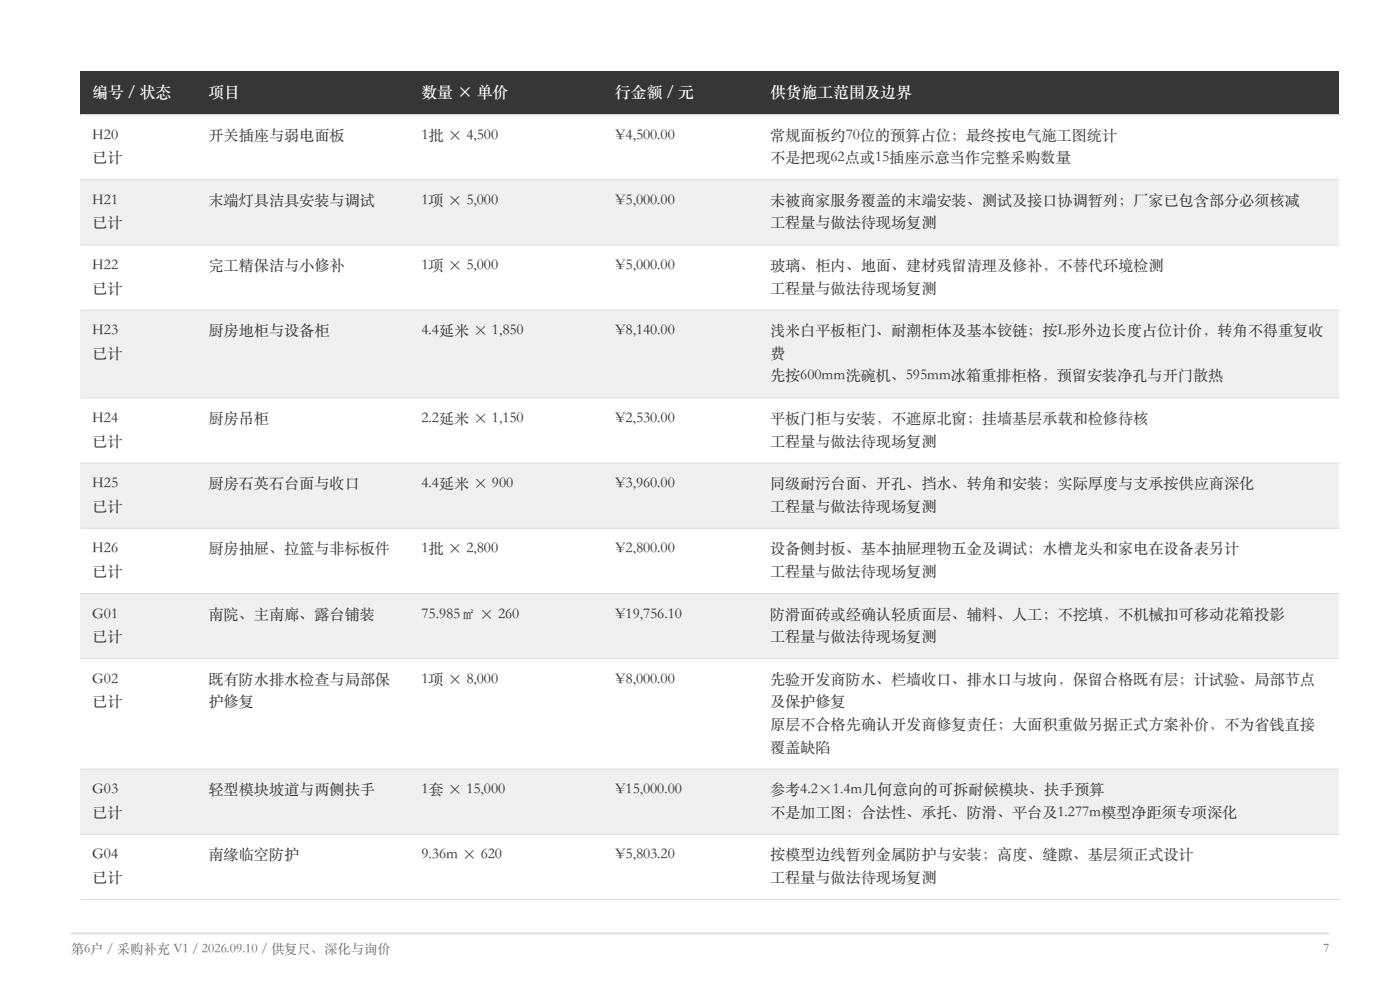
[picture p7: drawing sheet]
<svg xmlns="http://www.w3.org/2000/svg" width="297mm" height="210mm" viewBox="0 0 297 210" stroke-linecap="round" stroke-linejoin="round" font-family="sans-serif">
<defs><g id="words">
<g font-size="3.4" fill="#fff">
<text x="19.6" y="20.6">编号 / 状态</text>
<text x="44.2" y="20.6">项目</text>
<text x="89.4" y="20.6">数量 × 单价</text>
<text x="130.5" y="20.6">行金额 / 元</text>
<text x="163.4" y="20.6">供货施工范围及边界</text>
</g>
<g font-size="3.2" fill="#263d38">
<text x="19.6" y="29.6">H20</text>
<text x="44.2" y="29.6">开关插座与弱电面板</text>
<text x="89.4" y="29.6">1批 × 4,500</text>
<text x="130.5" y="29.6">¥4,500.00</text>
<text x="163.4" y="29.6">常规面板约70位的预算占位；最终按电气施工图统计</text>
<text x="19.6" y="34.4">已计</text>
<text x="163.4" y="34.4">不是把现62点或15插座示意当作完整采购数量</text>
<text x="19.6" y="43.4">H21</text>
<text x="44.2" y="43.4">末端灯具洁具安装与调试</text>
<text x="89.4" y="43.4">1项 × 5,000</text>
<text x="130.5" y="43.4">¥5,000.00</text>
<text x="163.4" y="43.4">未被商家服务覆盖的末端安装、测试及接口协调暂列；厂家已包含部分必须核减</text>
<text x="19.6" y="48.2">已计</text>
<text x="163.4" y="48.2">工程量与做法待现场复测</text>
<text x="19.6" y="57.3">H22</text>
<text x="44.2" y="57.3">完工精保洁与小修补</text>
<text x="89.4" y="57.3">1项 × 5,000</text>
<text x="130.5" y="57.3">¥5,000.00</text>
<text x="163.4" y="57.3">玻璃、柜内、地面、建材残留清理及修补，不替代环境检测</text>
<text x="19.6" y="62.1">已计</text>
<text x="163.4" y="62.1">工程量与做法待现场复测</text>
<text x="19.6" y="71.1">H23</text>
<text x="44.2" y="71.1">厨房地柜与设备柜</text>
<text x="89.4" y="71.1">4.4延米 × 1,850</text>
<text x="130.5" y="71.1">¥8,140.00</text>
<text x="163.4" y="71.1">浅米白平板柜门、耐潮柜体及基本铰链；按L形外边长度占位计价，转角不得重复收</text>
<text x="19.6" y="75.9">已计</text>
<text x="163.4" y="75.9">费</text>
<text x="163.4" y="80.7">先按600mm洗碗机、595mm冰箱重排柜格，预留安装净孔与开门散热</text>
<text x="19.6" y="89.7">H24</text>
<text x="44.2" y="89.7">厨房吊柜</text>
<text x="89.4" y="89.7">2.2延米 × 1,150</text>
<text x="130.5" y="89.7">¥2,530.00</text>
<text x="163.4" y="89.7">平板门柜与安装，不遮原北窗；挂墙基层承载和检修待核</text>
<text x="19.6" y="94.5">已计</text>
<text x="163.4" y="94.5">工程量与做法待现场复测</text>
<text x="19.6" y="103.6">H25</text>
<text x="44.2" y="103.6">厨房石英石台面与收口</text>
<text x="89.4" y="103.6">4.4延米 × 900</text>
<text x="130.5" y="103.6">¥3,960.00</text>
<text x="163.4" y="103.6">同级耐污台面、开孔、挡水、转角和安装；实际厚度与支承按供应商深化</text>
<text x="19.6" y="108.4">已计</text>
<text x="163.4" y="108.4">工程量与做法待现场复测</text>
<text x="19.6" y="117.4">H26</text>
<text x="44.2" y="117.4">厨房抽屉、拉篮与非标板件</text>
<text x="89.4" y="117.4">1批 × 2,800</text>
<text x="130.5" y="117.4">¥2,800.00</text>
<text x="163.4" y="117.4">设备侧封板、基本抽屉理物五金及调试；水槽龙头和家电在设备表另计</text>
<text x="19.6" y="122.2">已计</text>
<text x="163.4" y="122.2">工程量与做法待现场复测</text>
<text x="19.6" y="131.2">G01</text>
<text x="44.2" y="131.2">南院、主南廊、露台铺装</text>
<text x="89.4" y="131.2">75.985㎡ × 260</text>
<text x="130.5" y="131.2">¥19,756.10</text>
<text x="163.4" y="131.2">防滑面砖或经确认轻质面层、辅料、人工；不挖填，不机械扣可移动花箱投影</text>
<text x="19.6" y="136">已计</text>
<text x="163.4" y="136">工程量与做法待现场复测</text>
<text x="19.6" y="145">G02</text>
<text x="19.6" y="149.8">已计</text>
<text x="44.2" y="145">既有防水排水检查与局部保</text>
<text x="44.2" y="149.8">护修复</text>
<text x="89.4" y="145">1项 × 8,000</text>
<text x="130.5" y="145">¥8,000.00</text>
<text x="163.4" y="145">先验开发商防水、栏墙收口、排水口与坡向，保留合格既有层；计试验、局部节点</text>
<text x="163.4" y="149.8">及保护修复</text>
<text x="163.4" y="154.6">原层不合格先确认开发商修复责任；大面积重做另据正式方案补价，不为省钱直接</text>
<text x="163.4" y="159.4">覆盖缺陷</text>
<text x="19.6" y="168.5">G03</text>
<text x="19.6" y="173.3">已计</text>
<text x="44.2" y="168.5">轻型模块坡道与两侧扶手</text>
<text x="89.4" y="168.5">1套 × 15,000</text>
<text x="130.5" y="168.5">¥15,000.00</text>
<text x="163.4" y="168.5">参考4.2×1.4m几何意向的可拆耐候模块、扶手预算</text>
<text x="163.4" y="173.3">不是加工图；合法性、承托、防滑、平台及1.277m模型净距须专项深化</text>
<text x="19.6" y="182.3">G04</text>
<text x="44.2" y="182.3">南缘临空防护</text>
<text x="89.4" y="182.3">9.36m × 620</text>
<text x="130.5" y="182.3">¥5,803.20</text>
<text x="163.4" y="182.3">按模型边线暂列金属防护与安装；高度、缝隙、基层须正式设计</text>
<text x="19.6" y="187.1">已计</text>
<text x="163.4" y="187.1">工程量与做法待现场复测</text>
</g>
<g font-size="2.8" fill="#64736c">
<text x="15" y="202.2">第6户 / 采购补充 V1 / 2026.09.10 / 供复尺、深化与询价</text>
<text x="280.7" y="202.2">7</text>
</g>
</g></defs>
<path d="M15 198h267" fill="none" stroke="#d9ded6" stroke-width=".35"/>
<path d="M17.1 15.1h267v9.2h-267z" fill-rule="evenodd" fill="#263d38"/>
<path d="M17.1 24.3h267v13.8h-267z" fill-rule="evenodd" fill="#fff"/>
<path d="M17.1 38.1h267v13.8h-267z" fill-rule="evenodd" fill="#eff2ea"/>
<path d="M17.1 51.9h267v13.9h-267z" fill-rule="evenodd" fill="#fff"/>
<path d="M17.1 65.8h267v18.6h-267z" fill-rule="evenodd" fill="#eff2ea"/>
<path d="M17.1 84.4h267v13.8h-267z" fill-rule="evenodd" fill="#fff"/>
<path d="M17.1 98.2h267v13.9h-267z" fill-rule="evenodd" fill="#eff2ea"/>
<path d="M17.1 112.1h267v13.8h-267z" fill-rule="evenodd" fill="#fff"/>
<path d="M17.1 125.9h267v13.8h-267z" fill-rule="evenodd" fill="#eff2ea"/>
<path d="M17.1 139.7h267v23.4h-267z" fill-rule="evenodd" fill="#fff"/>
<path d="M17.1 163.1h267v13.9h-267z" fill-rule="evenodd" fill="#eff2ea"/>
<path d="M17.1 177h267v13.8h-267z" fill-rule="evenodd" fill="#fff"/>
<path d="M17.1 24.3h267" fill="none" stroke="#263d38" stroke-width=".25"/>
<path d="M17.1 24.3h267M17.1 38.1h267M17.1 51.9h267M17.1 65.8h267M17.1 84.4h267M17.1 98.2h267M17.1 112.1h267M17.1 125.9h267M17.1 139.7h267M17.1 163.1h267M17.1 177h267M17.1 190.8h267" fill="none" stroke="#d9ded6" stroke-width=".21"/>
<use href="#words"/>
</svg>
